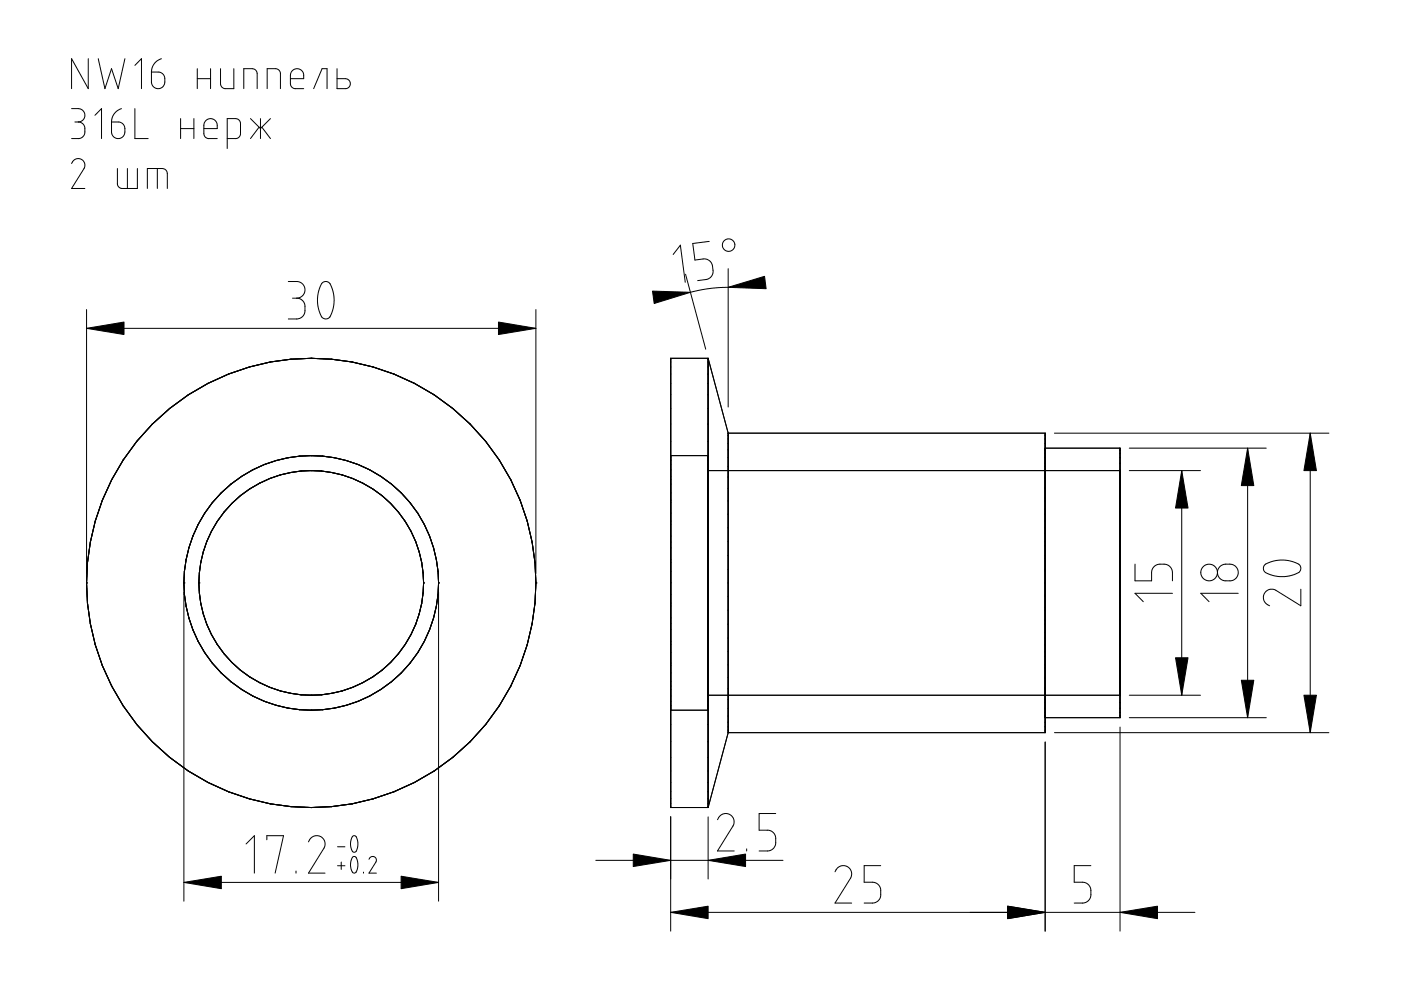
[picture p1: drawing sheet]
<svg xmlns="http://www.w3.org/2000/svg" width="297mm" height="210mm" viewBox="0 0 297 210" stroke-linecap="round" stroke-linejoin="round" font-family="sans-serif">
<g fill="none" stroke="#000" stroke-width=".21">
<path d="M18.7 12.4v6.4l-3.5-6.4v6.4M20.8 12.4l1.4 6.4 1.4-4.2 1.5 4.2 1.4-6.4M28.6 13.9l1.4-1.5v6.4M32.1 15.3h1.7l.8 .5 .3 .6v1.1v.4l-.5 .6-.5 .3h-.6l-.9-.5-.3-.8zM34.2 12.4l-.9 .5-.6 .6-.5 .9-.1 .9M41.8 14.6v4.2M41.8 16.7h2.8M44.6 14.6v4.2M46.8 14.6v3.4l.3 .6 .5 .2h2v-4.2M51.7 18.8v-4.2h1.9l.7 .4 .2 .5v3.3M56.6 18.8v-4.2h1.9l.7 .4 .3 .5v3.3M61.6 16.7h2.8v-1.1l-.6-.8-.6-.2h-.6l-.8 .6-.2 .7v2l.2 .5 .5 .4h2.1"/>
<path d="M66.5 18.8l1.8-4.2h1v4.2M71.5 14.6v4.2h1.9l.7-.4 .2-.8-.5-.8-.5-.1h-1.8M15.2 23l1.9 .1 .4 .2 .4 .6 .1 .8-.2 .5-.5 .5-.7 .2M15.2 34.7l.5-.8 .8-.3 .9 .3 .5 .6 .1 .8-.2 .4-2.6 4.3h2.8M15.9 25.9h.7M16.6 25.9l.8 .2 .5 .5 .1 .5-.1 1.3-.2 .5-.5 .4-2 .1M20.1 24.4l1.4-1.4v6.4M23.6 25.9h1.8l.8 .5 .2 .5 .1 1.1-.1 .5-.4 .6-.5 .2-.6 .1-1-.5-.3-.8zM24.9 35.7v3.5l.3 .5 .6 .3h3.3v-4.3M25.8 23l-1 .5-.6 .6-.4 .9-.2 .9M27 35.7v4.3M28.6 23v6.4h2.8"/>
<path d="M31.2 40v-4.3h3.3l.6 .3 .4 .7v3.3M33.4 35.7v4.3M38.3 25.1v4.3M38.3 27.3h2.8M41.1 25.1v4.3M43.2 27.3h2.9l-.1-1.2-.6-.7-1-.2-.9 .5-.3 .8v1.9l.3 .6 .4 .3 2.2 .1M48.2 29.4h1.9l.7-.5 .2-.4v-2.4l-.3-.6-.3-.2-2.2-.2v6.4M53.1 25.1l2.1 2.2 2.1-2.2M54.9 27l-1.8 2.4M55.2 25.1v4.3M55.5 27l1.8 2.4M61.1 59.7l2.4 .1 .7 .4 .3 .4 .2 1-.4 .9-.7 .6-.7 .1"/>
<path d="M68.3 60l.4-.2 .6-.1 .6 .4 .6 1.5 .3 1.2v1.7l-.4 1.6-.4 1.1-.8 .4h-.5l-.6-.5-.6-1.5-.2-1.3 .2-2.3zM142.7 54l1.6-2 1 7.9M145.4 58.1l4.2 15.9M150.4 51.2l-3.5 .4 .4 3.5 1.9-.2 .7 .1 .8 .5 .4 .9 .1 1.6-.6 .8-.7 .4-2 .3M154.4 57v29.3M18.4 69.6h95.2M18.4 65.6v56M62 63.2h.9M62.9 63.2l.9 .2 .7 .8 .2 .6-.2 1.7-.5 .7-.5 .3-2.4 .1M66 76h.1M113.6 65.6v56M150.1 76v95.2"/>
<path d="M150.1 76h-7.9v95.2h7.9M150.1 76l4.3 15.8M154.4 60.9l-4.3 .3-3.7 .8M66 99.8h.1M66 96.6h.1M142.2 96.6h7.9M150.1 99.8h87.4M154.4 91.8h67.2v63.5h-67.2M154.4 91.8v63.5M221.6 95h15.9v57.2h-15.9M223.6 91.8h58.1M239.4 95h29.1"/>
<path d="M239.4 99.8h15.1M250.5 99.8v47.6M264.5 95v57.2M277.8 91.8v63.5M240.6 119.6v3.5h3.6v-1.8l.1-.7 .6-.6 1-.4 1.5 .1 .8 .6 .4 .8v2M268.1 119.8l1.1-.6 1.2-.3 2.4-.1 1.4 .3 1.2 .5 .3 .4 .1 .6-.4 .8-1.1 .5-1.7 .3h-1.6l-1.7-.3-1.1-.6-.3-.6v-.5zM18.4 123.6h.1M39 123.6h.1M39 125.6v65.5M42.2 123.6h.1M89.8 123.6h.1M93 123.6h.1"/>
<path d="M93 125.6v65.5M113.6 123.6h.1M248.6 125.8h-8l1.8 1.8M258.6 120.1l.6-.3 .6-.2h1.2l.9 .4 .4 .5 .2 .7v.6l-.3 .6-.4 .5-.8 .2h-1.3l-.8-.2-.5-.5-.3-.8 .1-.7zM262.5 125.8h-7.9l1.7 1.8M275.8 124.9v3.5l-5.5-3.4-.9-.1-.6 .2-.7 .7-.2 1.1 .4 1 .9 .5M66 147.4h.1M66 150.6h.1M142.2 150.6h7.9M150.1 147.4h87.4M154.4 155.3l-4.3 15.9M221.6 157.3v40.1"/>
<path d="M223.6 155.3h58.1M237.5 154.2v43.2M239.4 152.2h29.1M239.4 147.4h15.1M52.2 178.9l1.7-1.7v7.9M56.6 178.1v-.9h3.5l-1.8 7.9M65.4 178.5l.6-.9 .9-.4 1.1 .2 .7 .7 .2 .6-.1 .9-3.4 5.5h3.5M66 171.2h.1M71.6 179.5h1.5M74.7 177.4l.3-.2h.4l.4 1.1v1.5l-.3 .7-.3 .2-.5-.2-.4-1.1 .1-1zM142.2 173.1v24.3M150.1 173.2v13.2"/>
<path d="M152.1 173.8l.7-1 .5-.2 .8-.1 .5 .2 .6 .4 .4 .6 .1 .5-.2 .8-3.4 5.4h3.6M158.3 180v.4M164.5 172.5h-3.5v3.5l2.3 .1 .8 .6 .4 .9-.1 1.6-.6 .8-.9 .4h-1.9M39 187.1h54M62.8 184.7v.4M71.6 183.6h1.5M72.3 182.8v1.5M74.7 181.7l.5-.1 .3 .2 .4 1.3-.2 1.3-.2 .6-.3 .1-.5-.2-.4-1.1 .1-1zM77.1 184.9v.2M78.2 182.2l.3-.4 .4-.2h.4l.4 .3 .1 .7-1.6 2.5h1.6M126.3 182.4h39.7M142.2 193.4h111.1"/>
<path d="M177 184.8l.5-.7 .3-.3 .6-.2 .6-.1 .6 .2 .5 .4 .5 1.1-.3 1-3.3 5.3h3.6M186.7 183.5h-3.5v3.5h1.9l.6 .2 .7 .5 .3 .9v1.5l-.5 .9-.9 .5h-2.1M231.3 183.5h-3.5v3.5h1.8l.7 .2 .6 .5 .4 1-.1 1.6-.6 .8-.8 .4h-2"/>
<circle cx="154.5" cy="52" r="1.33"/>
<circle cx="66" cy="123.6" r="27"/>
<circle cx="66" cy="123.6" r="47.6"/>
<circle cx="66" cy="123.6" r="23.8"/>
<circle cx="256.4" cy="121.4" r="1.77"/>
</g>
<g fill="#000" stroke="#000" stroke-width=".21">
<path d="M18.4 69.6l7.9-1.3v2.6zM105.7 68.3l7.9 1.3-7.9 1.3zM138.3 61.7l8.1 .3-7.7 2.3zM154.4 60.9l7.7-2.3 .3 2.6zM250.5 99.8l1.4 7.9h-2.7zM264.5 95l1.3 8h-2.6zM277.8 91.8l1.3 8h-2.6zM249.2 139.5h2.7l-1.4 7.9zM263.2 144.2h2.6l-1.3 8zM276.5 147.4h2.6l-1.3 7.9zM39 187.1l7.9-1.3v2.6zM85 185.8l8 1.3-8 1.3z"/>
<path d="M134.3 181.1l7.9 1.3-7.9 1.3zM142.2 193.4l7.9-1.3v2.7zM150.1 182.4l8-1.3v2.6zM213.6 192.1l8 1.3-8 1.4zM237.5 193.4l7.9-1.3v2.7z"/>
</g>
</svg>
